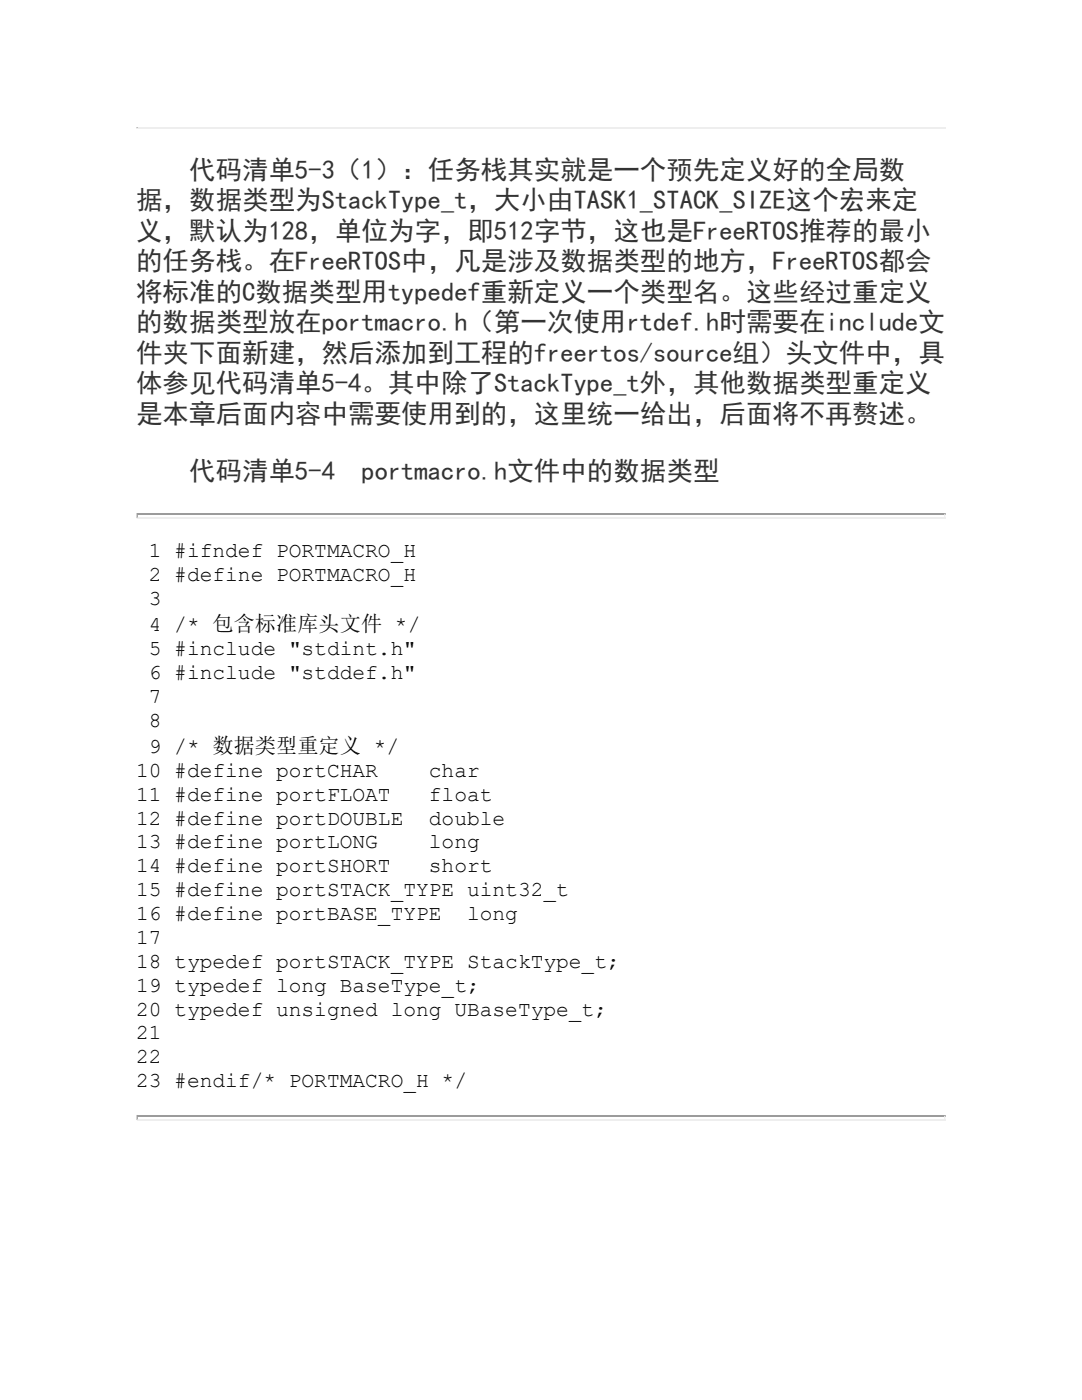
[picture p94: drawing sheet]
<svg xmlns="http://www.w3.org/2000/svg" width="216mm" height="279mm" viewBox="0 0 216 279" stroke-linecap="round" stroke-linejoin="round" font-family="sans-serif">
<defs><g id="words">
<g font-size="5.3" fill="#333">
<text x="37.7" y="35.7">代码清单5-3（1）：任务栈其实就是一个预先定义好的全局数</text>
<text x="27.2" y="41.8">据，数据类型为StackType_t，大小由TASK1_STACK_SIZE这个宏来定</text>
<text x="27.2" y="47.9">义，默认为128，单位为字，即512字节，这也是FreeRTOS推荐的最小</text>
<text x="27.2" y="54">的任务栈。在FreeRTOS中，凡是涉及数据类型的地方，FreeRTOS都会</text>
<text x="27.2" y="60.1">将标准的C数据类型用typedef重新定义一个类型名。这些经过重定义</text>
<text x="27.2" y="66.1">的数据类型放在portmacro.h（第一次使用rtdef.h时需要在include文</text>
<text x="27.2" y="72.2">件夹下面新建，然后添加到工程的freertos/source组）头文件中，具</text>
<text x="27.2" y="78.3">体参见代码清单5-4。其中除了StackType_t外，其他数据类型重定义</text>
<text x="27.2" y="84.4">是本章后面内容中需要使用到的，这里统一给出，后面将不再赘述。</text>
<text x="37.7" y="95.8">代码清单5-4　portmacro.h文件中的数据类型</text>
</g>
<g font-size="4.2">
<text x="29.7" y="111.1">1 #ifndef PORTMACRO_H</text>
<text x="29.7" y="115.9">2 #define PORTMACRO_H</text>
<text x="29.7" y="120.7">3</text>
<text x="29.7" y="125.9">4 /* 包含标准库头文件 */</text>
<text x="29.7" y="130.7">5 #include &quot;stdint.h&quot;</text>
<text x="29.7" y="135.5">6 #include &quot;stddef.h&quot;</text>
<text x="29.7" y="140.2">7</text>
<text x="29.7" y="145">8</text>
<text x="27.2" y="155">10 #define portCHAR</text>
<text x="29.7" y="150.3">9 /* 数据类型重定义 */</text>
<text x="85.6" y="155">char</text>
<text x="27.2" y="159.8">11 #define portFLOAT</text>
<text x="85.6" y="159.8">float</text>
<text x="27.2" y="164.6">12 #define portDOUBLE</text>
<text x="85.6" y="164.6">double</text>
<text x="27.2" y="169.3">13 #define portLONG</text>
<text x="85.6" y="169.3">long</text>
<text x="27.2" y="174.1">14 #define portSHORT</text>
<text x="27.2" y="178.9">15 #define portSTACK_TYPE uint32_t</text>
<text x="85.6" y="174.1">short</text>
<text x="27.2" y="183.6">16 #define portBASE_TYPE</text>
<text x="93.2" y="183.6">long</text>
<text x="27.2" y="188.4">17</text>
<text x="27.2" y="193.1">18 typedef portSTACK_TYPE StackType_t;</text>
<text x="27.2" y="197.9">19 typedef long BaseType_t;</text>
<text x="27.2" y="202.7">20 typedef unsigned long UBaseType_t;</text>
<text x="27.2" y="207.4">21</text>
<text x="27.2" y="212.2">22</text>
<text x="27.2" y="217">23 #endif/* PORTMACRO_H */</text>
</g>
</g></defs>
<path d="M27.3 25.5h161.3" fill="none" stroke="#eee" stroke-width=".26"/>
<path d="M188.4 25.4h.2v.3h-.2z" fill="#eee"/>
<path d="M27.3 25.4h.2l-.2 .3z" fill="#9a9a9a"/>
<path d="M27.3 102.5h161.3" fill="none" stroke="#9a9a9a" stroke-width=".26"/>
<path d="M27.3 103.3h161.3" fill="none" stroke="#eee" stroke-width=".26"/>
<path d="M188.6 102.4v1.1h-.2v-.8z" fill="#eee"/>
<path d="M27.3 102.4h.2v.8l-.2 .3z" fill="#9a9a9a"/>
<path d="M27.3 222.6h161.3" fill="none" stroke="#9a9a9a" stroke-width=".26"/>
<path d="M27.3 223.4h161.3" fill="none" stroke="#eee" stroke-width=".26"/>
<path d="M188.6 222.5v1.1h-.2v-.8z" fill="#eee"/>
<path d="M27.3 222.5h.2v.8l-.2 .3z" fill="#9a9a9a"/>
<use href="#words"/>
</svg>
